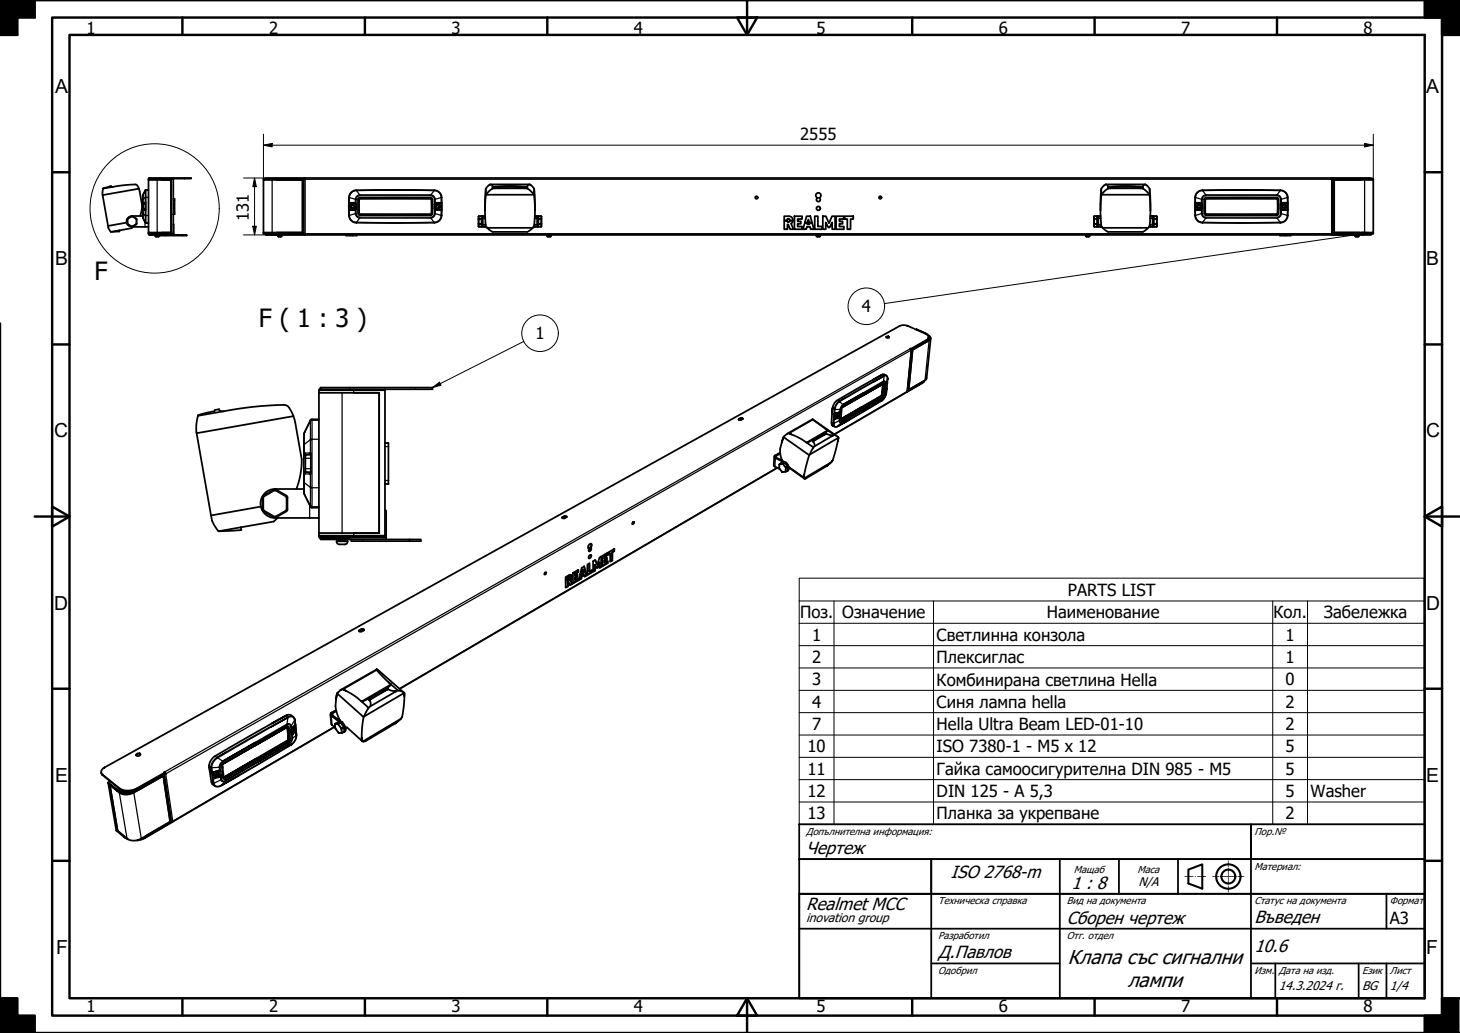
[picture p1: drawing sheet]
<svg xmlns="http://www.w3.org/2000/svg" width="420mm" height="297mm" viewBox="0 0 420 297" stroke-linecap="round" stroke-linejoin="round" font-family="sans-serif">
<defs><g id="words">
<g font-size="7.2">
<text x="27.2" y="80.4">F</text>
<text x="74.5" y="94.1">F ( 1 : 3 )</text>
</g>
<g font-size="5.8">
<text x="307.3" y="277.2">Клапа със сигнални</text>
<text x="324.5" y="283.8">лампи</text>
</g>
<g font-size="5.6">
<text x="15.9" y="26.8">A</text>
<text x="410.4" y="26.8">A</text>
<text x="15.9" y="76.3">B</text>
<text x="410.4" y="76.3">B</text>
<text x="15.6" y="125.8">C</text>
<text x="410.4" y="125.8">C</text>
<text x="15.6" y="175.3">D</text>
<text x="410.4" y="175.3">D</text>
<text x="15.9" y="224.8">E</text>
<text x="410.4" y="224.8">E</text>
<text x="16.2" y="274.3">F</text>
<text x="410.4" y="274.3">F</text>
</g>
<g font-size="5.1">
<text x="232" y="245.5">Чертеж</text>
<text x="273.6" y="252.6">ISO 2768-m</text>
<text x="308.3" y="255.6">1 : 8</text>
<text x="232" y="261.7">Realmet MCC</text>
<text x="307" y="265.7">Сборен чертеж</text>
<text x="361" y="265.5">Въведен</text>
<text x="270" y="275.5">Д.Павлов</text>
<text x="361" y="273.8">10.6</text>
</g>
<g font-size="4.8">
<text x="24.9" y="9.6">1</text>
<text x="77.4" y="9.6">2</text>
<text x="129.9" y="9.6">3</text>
<text x="182.4" y="9.6">4</text>
<text x="234.9" y="9.6">5</text>
<text x="287.4" y="9.6">6</text>
<text x="339.9" y="9.6">7</text>
<text x="392.4" y="9.6">8</text>
<text x="230.3" y="40.1">2555</text>
<text x="71.6" y="63.5" transform="rotate(-90 71.6 63.5)">131</text>
<text x="248" y="89.8">4</text>
<text x="154.1" y="97.6">1</text>
<text x="307.3" y="171.3">PARTS LIST</text>
<text x="230.2" y="177.8">Поз.</text>
<text x="242.4" y="177.8">Означение</text>
<text x="301.2" y="177.8">Наименование</text>
<text x="366.5" y="177.8">Кол.</text>
<text x="381.1" y="177.8">Забележка</text>
<text x="233.7" y="184.2">1</text>
<text x="269.5" y="184.2">Светлинна конзола</text>
<text x="370" y="184.2">1</text>
<text x="233.7" y="190.7">2</text>
<text x="269.5" y="190.6">Плексиглас</text>
<text x="370" y="190.6">1</text>
<text x="233.7" y="197.1">3</text>
<text x="269.5" y="197.1">Комбинирана светлина Hella</text>
<text x="370" y="197.1">0</text>
<text x="233.7" y="203.5">4</text>
<text x="269.5" y="203.5">Синя лампа hella</text>
<text x="370" y="203.5">2</text>
<text x="233.7" y="209.9">7</text>
<text x="269.5" y="210">Hella Ultra Beam LED-01-10</text>
<text x="370" y="209.9">2</text>
<text x="232.4" y="216.4">10</text>
<text x="269.5" y="216.4">ISO 7380-1 - M5 x 12</text>
<text x="370" y="216.3">5</text>
<text x="232.4" y="222.7">11</text>
<text x="269.5" y="222.9">Гайка самоосигурителна DIN 985 - M5</text>
<text x="370" y="222.7">5</text>
<text x="232.4" y="229.2">12</text>
<text x="269.5" y="229.2">DIN 125 - A 5,3</text>
<text x="370" y="229.2">5</text>
<text x="377.2" y="229.2">Washer</text>
<text x="232.4" y="235.6">13</text>
<text x="269.5" y="235.6">Планка за укрепване</text>
<text x="370" y="235.6">2</text>
<text x="400" y="265.6">A3</text>
<text x="24.9" y="290.9">1</text>
<text x="77.4" y="291">2</text>
<text x="129.9" y="291">3</text>
<text x="182.4" y="290.9">4</text>
<text x="234.9" y="290.9">5</text>
<text x="287.4" y="291">6</text>
<text x="339.9" y="290.9">7</text>
<text x="392.4" y="291">8</text>
</g>
<g font-size="3.6">
<text x="327.6" y="254.6">N/A</text>
<text x="232" y="265.2">inovation group</text>
<text x="368" y="284.6">14.3.2024 г.</text>
<text x="392" y="284.6">BG</text>
<text x="400" y="284.7">1/4</text>
</g>
<g font-size="2.9">
<text x="232" y="240.1">Допълнителна информация:</text>
<text x="361" y="240.1">Пор.№</text>
<text x="309" y="251.1">Мащаб</text>
<text x="327.3" y="251">Маса</text>
<text x="361" y="250">Материал:</text>
<text x="270" y="260">Техническа справка</text>
<text x="307" y="260">Вид на документа</text>
<text x="361" y="260.1">Статус на документа</text>
<text x="400" y="260.1">Формат</text>
<text x="270" y="270.1">Разработил</text>
<text x="307" y="270.1">Отг. отдел</text>
<text x="270" y="280.1">Одобрил</text>
<text x="361" y="280">Изм.</text>
<text x="368" y="280">Дата на изд.</text>
<text x="392" y="280">Език</text>
<text x="400" y="280">Лист</text>
</g>
</g></defs>
<!-- layer: Visible (ISO) -->
<g fill="none" stroke="#000" stroke-width=".51">
<path d="M29.5 56.1l1.6 8.9M29.7 54.2l-.2 1.9 10.5-1.8M32.4 53.7l-.4-.2-2.3 .7M32.4 53.7l4.9-.6h1.7l.4 .1 .7 1.4 .8 4.3-.2 1.6-.4 1.6M32.4 53.7l-2.7 .5M41.2 56l-.1 5.4a3.3 3.3 0 0 0 .7 2.6l.2 .1M41.4 58.4h.5M41.8 54.7l-.6 1.3M41.9 58.2v2.1M42 54.6h.7M42 54.6l-.2 .1M42.7 51.7h6.5v15.2h-6.5z"/>
<path d="M42.9 51.2l-.1 .2M42.9 51.4v-.2h12.1v.2h-12.1l-.2 .3M46.5 51.7h2.7v15.2h-2.7M49.9 51.4v15.8l-7.2-.1M49.9 57.2h.3v4.4h-.3M75.8 51.7h11.3v15.2h-11.3zM75.9 51.4l-.1 .3M75.9 51.4l11.5 .1M76.5 51.4v-.2h11.2l-.3 .2M79.6 51.7h7.5v15.2h-7.5M87.4 51.5v15.7M87.7 51.2h306.9v.2"/>
<path d="M87.7 51.4h.1M87.8 51.2v.3h-.4M100.4 58.2v2.3l1.8-.3 .2-.3-.1-1.3-1.9-.4M100.4 56.8a17.6 17.6 0 0 0 .1 5.8l.9 1.1 1.1 .3h22.4a2.13 2.13 0 0 0 2.2-2.1v-5.1M100.4 56.8a2.13 2.13 0 0 1 2.2-2.1h22.3a2.15 2.15 0 0 1 2.2 2.1M100.4 56.8h.1M103.2 57l20.9-.1 .4 .3v4.3l-.4 .4h-20.7l-.4-.5zM103.4 57.2h20.6l.1 4.3-20.6 .1zM127.1 58.2v2.3l-1.9-.3v-1.7l1.9-.3M127.1 56.8h.1M139.8 54.3l.1 1.7M139.8 56.1a30.8 30.8 0 0 0 .2 9.1l.2 .3"/>
<path d="M139.9 56h13.7M141.1 53.1a.62 .62 0 0 1 .7 .6M141.1 53.1h-.2a2.22 2.22 0 0 0-1.2 1.9l-.1 5.5M141.1 53.1h11.4M141.8 54.2l-1.9 1.8M141.8 53.7a53 53 0 0 1 10 0M141.8 53.7v.5M142.4 54.2h8.7M142.4 54.2h-.6M143.6 53.7l-1.2 .5M143.6 53.7h6.4M150 53.7l1.1 .5"/>
<path d="M151.1 54.2h.7M151.8 54.2l1.8 1.8M151.8 53.7v.5M152.5 53.1a.62 .62 0 0 0-.7 .6M152.5 53.1h.1a2.35 2.35 0 0 1 1.2 1.9l.1 5.5M153.7 56.1a30.8 30.8 0 0 1-.2 9.1l-.2 .3M153.7 54.3l-.1 1.7M235 55.6a.75 .75 0 0 1 1.2 .2 .75 .75 0 0 1-.5 1.1 .56 .56 0 0 1 .3 .9 .56 .56 0 0 1-.9 0 .56 .56 0 0 1 .2-.9l-.5-.6zM316.9 54.3l.1 1.7M316.9 56.1a30.8 30.8 0 0 0 .2 9.1l.2 .3M317 56h13.8M318.2 53.1a.62 .62 0 0 1 .7 .6"/>
<path d="M318.2 53.1h-.2a2.35 2.35 0 0 0-1.1 1.9l-.2 5.5M318.2 53.1h11.4M318.9 54.2l-1.9 1.8M318.9 53.7a53 53 0 0 1 10 0M318.9 53.7v.5M319.5 54.2h8.7M319.5 54.2h-.6M320.7 53.7l-1.2 .5M320.7 53.7h6.4M327.1 53.7l1.1 .5M328.2 54.2h.7M328.9 54.2l1.9 1.8"/>
<path d="M328.9 53.7v.5M329.6 53.1a.62 .62 0 0 0-.7 .6M329.6 53.1h.2a2.22 2.22 0 0 1 1.1 1.9l.2 5.5M330.8 56.1a30.8 30.8 0 0 1-.2 9.1l-.2 .3M330.8 54.3v1.7M343.9 58.2v2.3l1.8-.3 .2-.3-.1-1.3-1.9-.4M343.9 56.8a17.6 17.6 0 0 0 .1 5.8l.9 1.1 1.1 .3h22.4a2.13 2.13 0 0 0 2.2-2.1v-5.1M343.9 56.8a2.13 2.13 0 0 1 2.2-2.1h22.3a2.15 2.15 0 0 1 2.2 2.1M343.9 56.8h.1M346.7 57l20.9-.1 .4 .3v4.3l-.4 .4h-20.7l-.4-.5zM346.9 57.2h20.6l.1 4.3-20.6 .1zM370.6 58.2v2.3l-1.9-.3v-1.7l1.9-.3"/>
<path d="M370.6 56.8h.1M383.2 51.4h.1M383.2 51.2v.3h.4M383.3 51.2l.3 .2M383.6 51.4v15.8h11.5l.1-.3M383.6 51.4h11.5l.1 .3M383.9 51.7h11.3v15.2h-11.3zM391.4 51.7h-7.5v15.2h7.5M34.3 66.3l-2.4 .4M36.4 64l-5.3 1 .2 .7a1.34 1.34 0 0 0 1.9 .9h1.2l-.1-.3M36.8 62.8l1.2-.6 1.2 .6 .1 1.6-1.3 .8-1.2-.7zM38 62.1a1.56 1.56 0 0 0-1.6 1.6 1.56 1.56 0 0 0 1.6 1.5h4.7"/>
<path d="M38 62.1h3.1M38.3 65.2l-.5 .4-3.5 .7M41.4 60.3h.5M41.9 60.3v.2M42 64.1h.7M42.7 67.1l.2 .4M42.7 66.9v.2M42.9 67.2l.2 .2M44.6 67.2v.2M44.6 67.7h1.2M44.6 67.7v.1M44.7 67.8l.2 .3 .8-.1 .1-.2"/>
<path d="M44.9 67.5v.2M45.6 67.5v.2M45.8 67.7v.1M45.9 67.2v.2M46.2 67.5v.2h7.5v-.2h-10.8v-.1h7.1v.1M49.8 67.2l-.2 .2M49.9 64.4v3M75.8 66.9l.1 .3M75.9 67.2h11.5M79.9 67.2v.2M79.9 67.7h1.2M79.9 67.7v.1"/>
<path d="M79.9 67.8l.3 .3 .7-.1 .2-.2M80.2 67.5l-.1 .2M80.8 67.5l.1 .2M81.1 67.7v.1M81.1 67.2v.2M87.4 67.2h.4v.3M87.7 67.5v-.1h-11.2v.1h306.8M87.7 67.4h.1M99.6 67.5v.2h3.1v-.2M137.7 65.1l.9 .1M138.6 62.1h.3v3.1h-.3zM138.6 62.2l-.9 .1v2.8"/>
<path d="M138.9 62.1h.7M138.9 62.7h.7M138.9 64.6h.9M138.9 65.2h1.1M140.2 65.5l1.6 1.2h10l1.5-1.2M140.2 65.5h13.1M153.8 64.6h.8M153.9 62.7h.7M153.9 62.1h.7M154.6 62.1v3.1h-1.1M154.6 62.1h.3v3.1h-.3M154.9 62.2l.9 .1v2.8"/>
<path d="M155.8 65.1l-.9 .1M157.4 67.8l.3 .3 .7-.1 .2-.2M157.4 67.7h1.2M157.4 67.7v.1M157.7 67.5l-.1 .2M158.3 67.5l.1 .2M158.6 67.7v.1M226.9 62.2h-1.2v1.2h.9v-.5l.5 .1 .2 .4h.9l-.4-.9-.8-.3M227.7 64.3l.5-.8h-.9l-.2 .3h-.5v-.3h-.9v2.4h.9v-1.4h.2l.6 1.4h1l-.7-1.6M228.6 62.2h2.2v.8h-1.2v.7h.9v.7h-.9v.7h1.3v.8h-2.3zM231.6 64.1h.8l-.1 .4h.7l-.1-.4h.8l.5 1.8h-.9l-.2-.7h-.9l-.2 .7h-.9zM232.1 62.2h1.1l.5 1.8h-.9l-.2-.9-.1 .9h-.9z"/>
<path d="M234.5 62.2h.9v2.9h1.2v.8h-2.1zM234.9 67.7h1.2M234.9 67.7v.1M234.9 67.8l.2 .2 .7 .1M235.2 67.5l-.1 .2M235.8 67.5l.1 .2M236.1 67.7v.1M236.1 67.8l-.3 .3M236.8 62.2h.9l.8 2 .9-2h.9v3.7h-.8v-1.9l-.7 1.4h-.4l-.8-1.4v1.9h-.8zM240.6 62.2h2.2v.8h-1.2v.7h.9v.7h-.9v.7h1.3v.8h-2.3zM243.1 62.2h2.5v.8h-.8v2.9h-1v-2.9h-.7zM312.4 67.8l.3 .3"/>
<path d="M312.4 67.7h1.2M312.4 67.7v.1M312.7 67.5l-.1 .2M313.3 67.5l.1 .2M313.6 67.8l-.2 .2-.7 .1M313.6 67.7v.1M314.8 65.1l.1 .1M314.9 65.2h.8M314.9 62.2h.8M314.9 62.2l-.1 2.9M315.7 62.1h.4v3.1h-.4zM316.1 62.1h.6"/>
<path d="M316.1 62.7h.7M316.1 64.6h.8M316.1 65.2h1M317.3 65.5l1.6 1.2h10l1.5-1.2M317.3 65.5h13.1M330.9 64.6h.8M331 62.7h.7M331 62.1h.7M331.7 62.1v3.1h-1.1M331.7 62.1h.4v3.1h-.4M332.1 62.2l.8 .1 .1 2.8M332.9 65.1l-.8 .1"/>
<path d="M368.3 67.5v.2h3.2v-.2M383.2 67.4h.1M383.3 67.4h11.3v.1h-11.3zM383.6 67.2h-.4v.3M389.9 67.2v.2M389.9 67.7h1.2M389.9 67.7v.1M389.9 67.8l.3 .3 .8-.1 .1-.2M390.2 67.5l-.1 .2M390.8 67.5l.1 .2M391.1 67.7v.1M391.1 67.2v.2"/>
<path d="M255.1 96.9l.8 .2M255.6 96.7a.36 .36 0 0 0-.4 0 .36 .36 0 0 0-.2 .3l.3 .2a.31 .31 0 0 0 .4 0 .31 .31 0 0 0 .1-.4h-.1M261 93.6l.2 .1-1.2-.2-1.1 .2-228.8 127M261.2 93.7l4.9 2.2M263.7 94.7l-.1 .1M263.8 94.7l2.3 1a1.71 1.71 0 0 1 1.3 1.5v-.1M263.8 94.7h-.1M266.4 96l-.3-.1a1.01 1.01 0 0 1 1 .7 1.01 1.01 0 0 1-.5 1.2l-4.4 2.5M266.7 98.3l-4.1 2.3-1.1 11.5 4-2.4M267.1 97.4l.1-.2-.6 .7-4.4 2.5M267.2 97.1v.1M267.3 96.5l-.2-.1a.77 .77 0 0 1 .7 .7 .77 .77 0 0 1-.4 .8l-4.8 2.7-1.1 11.5 4.7-2.7"/>
<path d="M267.3 96.7a.59 .59 0 0 1 .3 .6 .59 .59 0 0 1-.3 .5l.1-.1M267.4 97.2l-.2 .7-.5 .4 .2-.2M267.8 97.3l-1.1 11.5-.5 .6 .2-.2M57 119.6a12.3 12.3 0 0 0-.4 5l27.9-4.9M64.2 118.3l-1-.2-.1-.4-1.3 .2-.1 .3-3.6 .8-1.1 .3v.3M64.2 118.3a81.7 81.7 0 0 1 18.2-1.7 7.3 7.3 0 0 1 2.6 4.9l1.8 10.6a23.4 23.4 0 0 1-1.5 8.5M64.2 118.3l-7.2 1.3M91.8 113h17.3v40.3h-17.3zM92.1 111.9h32.4v-.5h-32.2v.5M92.1 112l-.3 .1v.9M92.3 111.6l-.4 .5M101.8 113h7.3v40.3h-7.3"/>
<path d="M110.8 111.9v42.4h-18.7M239.5 118.8l.1-1.4-.3 4.1 .2 .9M240.2 118.9h.1M240.1 118.9l-.1 1.7M240.6 119l.1 .1-.1 .4-.1 .1-.2-.1M240.9 118.9l-.2 .7-.4 .3M240.9 118.8a.69 .69 0 0 1 .1 .8 .69 .69 0 0 1-.7 .3l.3-1M241.2 119.6l-.9 .7M241.2 118.7v.8M241.4 118.6l-1.2 .3M241.5 118.6h.1M241.5 118.6v.1"/>
<path d="M242.2 117.5l-.2 3.2v-.8M242.5 117l-.2 .5M248.1 117.5l5.8-3.4-11.7 6.8M248.3 113.8l5.8-3.4-11.7 6.7M251.3 109.2l2.5-1.4-12.9 7.3-.8 1-.5 1.3v-.2M253.7 113.6l-11.7 6.9 5.9-3.4M253.8 115.2l-12.8 7.4 3.3-1.8M253.8 112.8l-.1 .8 .4-3.2-.3 3.2 .1-.8M253.8 113.6l-11.7 7 5.8-3.4M254 107.7l-.2 .1 .5-.2 .8 .4 .3 1v-.2M254.2 113.7l-.3 .4M254.3 110.3l-11.8 6.7 5.9-3.4"/>
<path d="M254.3 110.3l.2 .2M254.4 111.3l.1-.8-.3 3.1M254.7 111.4l-.1 1M254.7 111.2v.2M254.8 111v.1M254.9 110.9l-.1 .1zM254.9 110.8l-.2 .8v-.1M255 110.7l.1 .6-.4 .5M255.2 111.8l-.6 .2M255.2 111.8l-.1 1.2a3.4 3.4 0 0 1-1.3 2.2l.1-.1M255.3 110.2l-.1 1.6M255.4 110.1l-.5 .7"/>
<path d="M255.4 109v1.1M255.4 109h.1M261 112.7l-.1 .1M261 112.7h.1M261.1 112.4l.1 .1M261.3 112.4h.1M261.2 112.5l4.3-2.5-4.4 2.6M262 100.3l.1 .1M262 100.2v.1M262.1 100.3l.1 .4M262.2 100.4l.1 .2M262.3 100.6l-1.3 12"/>
<path d="M262.3 100.4l.1 .1M262.4 100.5l-1.1 11.9M265.8 109.8l.1-.1-.6 .5-25.2 14.7M266.1 109.4l-.6 .6 .2-.1M56.6 124.6l4.1 23.6M88.3 135.8h1.2M88.3 130.8h1.2M89.3 120.8l-1.8 4.3v16.6l1.8 4M89.5 130.3v5.5M89.5 135.8v.5M91.8 120.6h-2l-.5 .3M110.8 127.4h1v11.8h-1"/>
<path d="M212.6 120.5l.3 .3 .8-.3M213 120.4l-.4 .2M213.1 120.3l.7 .1-.5-.2-.6 .2M222.8 131.3l-.1 2.4 .3 .4h-.2M222.9 131.1l.1-.1a.38 .38 0 0 0-.2 .4 .38 .38 0 0 0 .3 .3l2.7 1.3M223 134.1l1.3 .7M223.4 131.6l2.6 1.3M223.7 134.5l-108.7 63.6M224.2 134.7l.8 1M224.3 133.5l-.1 1.1M224.5 130.1l-1.5 .9M224.5 130.4l-1.3 .8 .1 .3"/>
<path d="M225 127.2l.3-1a7.7 7.7 0 0 0-.3 6.2l-.1-.4M225.4 125.9l-.1 .3 .2-.5 7.4 5.1M225.8 133.1h-.9l-.5 .3M225.9 133.1l.8 1.1M226 133.1l-.2-.1a1.52 1.52 0 0 1 .5 2.6h-.2M226.1 135.6l-1 .1M226.2 133l-.2-.1 .4 .2a1.43 1.43 0 0 1 0 2.4M226.4 124.8l-.9 .9 .2-.2M226.6 135.3l-.5 .3M226.7 134.2l-.1 1.1M227.1 124.7l-.7 .1 .1-.1M227.1 134.3l4.3 3.1"/>
<path d="M227.1 134.5l4.4 3.2M227.7 124.9l-.6-.2a18.1 18.1 0 0 1 5 2.6l2 1.3 .3-.3M232.9 130.9l-1.6 6.4 .1-.9M233.5 126.7l-1.2 .6M233.8 120.6l4.3 3.1-.5-.4M233.8 120.6l-7.3 4.1M233.8 120.6l7 4.8M233.9 128.9l.2-.3-1.2 2.2M234 127l.4 1.3M237 125.1l.8-.4-3.9 2.2 3.9-2.2 1.9 .5h-.2M237.4 124.4l-3.9 2.3 .8-.5M238.1 123.7h.1"/>
<path d="M238.2 123.7l-.8 .7 .3-.1M238.2 123.7l1.9 1.4M239.3 132.9l-7.8 4.7 .3 .1 6-3.6M239.3 132.9l-1.5 1.2 .4-.3M239.5 132.6l.1-.3-.3 .6M239.7 122.4l.5 .3M240 120.6h.1M240.1 125.1l.7 .3 .5 .5-.1-.2M240.1 125.1l-5.7 3.2M240.2 120.4l.1-.1-.2 .2M241 122.6l-.7 .1M241 122.6h.1"/>
<path d="M241.1 126.8l.2-.9-1.7 6.4M241.3 125.9l-8.4 4.9M242 120.7l.2 .2M242 120.6h.1M69.3 151.6l-6.4 1.2M75.1 145.7l-14.4 2.5 .5 1.9 1.7 2.7 6.5-.4-.1-.8M78.8 148.8h.7M79.5 140.8l2.9 1.7 .3 .6-.1 3.8-3.1 1.8M79.5 140.8h-.7l-3 1.7-.3 .6 .1 3.6 3.2 2M79.9 148.9l-1.1 1.1-9.5 1.6M87.5 140.6h-8.4a4.2 4.2 0 0 0-4.1 4.2 4.2 4.2 0 0 0 4.1 4.1h12.7M89.3 145.7l.5 .3h2"/>
<path d="M91.8 154v.1M91.8 153.3v.7M91.8 154.1l.5 .9M91.8 153.9l.3 .4M92.3 154.3l.5 .3M96.8 154.3v.3M96.9 155.7a.79 .79 0 0 0 .8 .8h1.6M96.9 155.7h3.1a.79 .79 0 0 1-.8 .8M97.6 155.1l-.1 .5M99.3 155.1l.1 .5M100.1 154.3v.3M101.1 155.1v.5h20v-.5h-28.8v-.5h18.8v.5"/>
<path d="M110.6 154.3l-.5 .3M110.8 146.8h.3l-.1 7.8M161.8 148.7a.39 .39 0 0 0 .3 .4 .39 .39 0 0 0 .4-.1l.5-.2M161.9 148.7l.6-.3a.36 .36 0 0 1 .4-.1 .36 .36 0 0 1 .2 .4M162.4 148.6l-.5 .3M162.5 148.5l.6 .2M169.3 157.6h.1M170 157.6v-.1a.7 .7 0 0 1-.6 1M170 159.7v-.1a.7 .7 0 0 1-.6 .9M170.1 157.4l-.2 .1a.56 .56 0 0 0 .5-.6 .56 .56 0 0 0-.6-.5 .7 .7 0 0 0-.5 .6 .7 .7 0 0 0 .3 .7l-.1-.1M170.1 156.4v.6l-.3 .4a.51 .51 0 0 1 .3 .7 .51 .51 0 0 1-.7 .3l.2-.7-.1 .1M170.2 159.7v.1a.48 .48 0 0 0-.7-.1 .48 .48 0 0 0-.1 .7 .51 .51 0 0 0 .6 0 .51 .51 0 0 0 .2-.6"/>
<path d="M173.4 159.8l1.5-.9v.7l-.9 .5v.5l.6-.3v.5l-.6 .4v.6l.9-.5v.7l-1.5 .8zM174.8 159.5l.1 .1M174.8 159v.5l-.9 .5M175.1 158.8l1.7-1v.7l-.5 .3-.1 2.4-.6 .4v-2.4l-.5 .3zM175.6 159.2l-.5 .1M176.1 158.7l.2 .1M176.7 158.4l-.6 .3v2.4l-.5 .3M176.7 157.9v.5M176.7 158.4l.1 .1M182.3 150.1l-.3 .6M182.4 150.1a.29 .29 0 0 0-.4 .2 .29 .29 0 0 0 .2 .4l.2-.5M157.1 164.6l-.4 .5"/>
<path d="M157.2 164.6a.3 .3 0 0 0-.5 .2 .3 .3 0 0 0 .3 .4l.2-.5M163.3 166.7l.1 .2M163.3 167.4l.2 .1M163.3 166.1l.1 .1M163.3 166.5h.1M163.3 168.5l.2 .1M163.5 166l-.2 .5-.5 .3M163.6 167.4h-.3v1.1l-.5 .4M163.7 165.9l-.2 .1M163.7 166h.2M163.9 166.4l-.5 .5v-.3l-.6 .4v2l.7-.4v-1.1l.1-.1 .4 .9 .7-.4-.6-1.1M163.9 166.4l.7-.4-.4 .9 .1-.2"/>
<path d="M164.1 166.8l.5 1-.6 .4M164.4 166.3v-.2l-.3 .7M164.4 165.4v.4M164.4 165.8l.2 .1-.7 .4-.2-.3M164.4 165.8l-.5 .3M164.6 165.7v.2a.53 .53 0 0 0-.3-.6 .53 .53 0 0 0-.6 .1l-.9 .6v.9l.6-.4v-.3l.3-.1-.2-.1M164.6 167.8l.1 .1M164.9 164.7l1.6-.9v.7l-1 .5 .1 .6 .6-.4v.5l-.6 .4v.7l.9-.6v.7l-1.6 .9zM165.4 166l.2 .1M165.4 164.9l.1 .1M166.1 165.3v.4l-.7 .3 .2 .8M166.1 165.7h.1"/>
<path d="M166.3 163.9v.5l-.9 .5 .2 .7M166.3 164.4l.2 .1M166.3 166.3v.5l-1.4 .8M166.3 166.8l.2 .1M167 165l.6-.3-.1 .4 .5-.2-.1-.4 .6-.3 .4 1.3-.7 .3-.1-.5-.7 .4-.1 .7-.7 .4zM167.2 166.3l.1 .1M167.3 165.7h.1M167.4 163.3l.7-.4 .4 1.2-.6 .4-.2-.7-.1 .8-.6 .3zM167.4 164.8l.1 .3M167.5 164.5l.1 .1M167.6 163.8l-.1 .7-.4 .3M167.7 163.8h.1"/>
<path d="M168 162.9l.4 1.1M168.1 165.3l-.8 .4-.1 .6-.5 .3M168.4 164l-.5 .3M168.4 164l.1 .1M168.4 164.2l.3 1.2-.5 .3M168.7 165.4l.2 .1M169 162.3l.7-.3v2.3l.8-.4v.6l-1.5 .9zM169.5 162l.2 2.3M170.4 163.9v.5l-1.4 .8M170.4 164.4l.1 .1M170.7 161.4l.6-.4 .6 1.3 .6-2 .7-.4-.1 3.1-.5 .3v-1.6l-.5 1.5-.3 .2-.5-.9v1.6l-.6 .3zM171.1 162.4h.1"/>
<path d="M171.1 164l.2 .1M171.2 162.4l-.1 1.6-.4 .3M171.2 161.1l.7 1.2M171.9 163.1l.2 .1M172.4 161.7l-.7 1.5M172.6 161.7h.1M173 160v2.9l-.4 .3M173 162.9l.1 .1M173.9 160l.1 .6M173.9 161.1l.1 .1M173.9 160l.1 .1M174.5 160.3v.5l-.6 .3 .1 .7"/>
<path d="M174.5 160.8h.1M174.8 161.4v.5l-1.4 .8M174.8 161.9l.1 .1M176.1 161.1l.1 .1M96.9 199.7v.2l.1-.5 7.7 6.7M98 198.4l-1 1 .2-.3M98.7 198.3l-.7 .1 .2-.1M99.5 198.6l-.8-.3a19.2 19.2 0 0 1 5.4 3.4l2 1.8 .5-.4M103.4 181.3a.39 .39 0 0 0 .2 .4 .39 .39 0 0 0 .5-.1l.5-.3M103.5 181.2l.5-.3a.37 .37 0 0 1 .5-.1 .37 .37 0 0 1 .1 .5l.1-.1M104 181.1l-.6 .3M104.1 181l.7 .2"/>
<path d="M108.4 192.5l-10.3 5.8M108.4 192.7l4.1 4.1-.6-.6M108.4 192.5v.2M108.5 192.5l7.8 6.7M110.6 198.7l1.1-.6-5.4 3.2 5.4-3.2 1 .5 1.3 .2h-.4M111.3 197.8l-5.4 3.2 1.1-.7M112.5 196.8h.1M112.5 196.8l-1.2 1 .4-.2M112.5 196.8l2 1.8M114.5 198.6l1.8 .6-.1-.1M114.5 198.6l-7.9 4.5M116.3 199.2l-11.6 6.9"/>
<path d="M116.3 199.2l.1 .1M40.2 216.6l.1 .1a.58 .58 0 0 0-.7-.1 .58 .58 0 0 0-.3 .7 .59 .59 0 0 0 .8 .1 .59 .59 0 0 0 .2-.7M40.4 217a.78 .78 0 0 0-1.2 .2l.1-.1M64.1 219.8l-.1 .2M64.2 219.6l-.4 .6M73.4 214.4l9.2-5.3-18.5 10.7M74.1 218.6l9.1-5.3-18.4 10.7M78.3 208l4-2.2a266.4 266.4 0 0 0-21.2 12.3l-.8 1.3-.1 .9v-.3M82.5 205.7l-.2 .1a1.72 1.72 0 0 1 2.5 1.2v-.3M82.6 209.1l.1 .1M82.6 209.1l.4 3.5-.1-.9M82.6 209.1h.1"/>
<path d="M82.7 209.2l.4 3.5-.1-.9M82.7 209l-18.5 10.6 9.4-5.4M82.8 208.9l.4 .3M83 212.9l-18.4 10.7 9.3-5.4M83 212.6l-18.5 10.9 9.3-5.4M83.1 212.7l-.1 .2M83.3 210l-.1-.8 .3 3.4M83.5 212.7l-.3 .6M83.7 214.2l-20 11.7 5-2.9M83.8 210.1l.1 1M83.8 209.8v.2M83.9 209.6v.1"/>
<path d="M84.2 209.2a.5 .5 0 0 1 .1 .6 .5 .5 0 0 1-.5 .2h.1M84.4 209a.81 .81 0 0 1 .3 1 .81 .81 0 0 1-.9 .5h.2M84.6 209a1.08 1.08 0 0 1-.8 1.4l.2-.1M84.8 207l.5 4.4-.1-1.1M84.8 207h.1M85 208.3l-1.1 1.3 .1-.1M85 208.2l.2 2M85 208.2v.1M85 210.1l-1.1 .7M85.1 210.1h.1M85.3 211.4a3.4 3.4 0 0 1-1.6 2.8l.2-.1M85.3 211.4h.1"/>
<path d="M95.1 205.5l.2 2.6 .3 .4-.2-.1M95.3 205l.2-.1a.57 .57 0 0 0-.2 1l2.7 1.8M95.6 208.5l.9 .7M95.7 205.7l2.6 1.8M96.3 209l-46.6 27.3M96.4 208.1l.1 1.3M96.5 209.5l.9 1.2M96.7 204.2l-1.2 .7M96.7 201l.2-1.1a9.6 9.6 0 0 0 .9 7.3l-.2-.5M96.8 204.5l-1.2 .7v.4M97.1 207.7l-.6 .4M97.2 207.7l.8 .1"/>
<path d="M97.2 207.7h-.1M97.6 206.8l-.2 .1M98.1 207.9l.9 1.2M98.2 207.9l-.2-.2 .7 .9a1.41 1.41 0 0 1 .1 2h-.1M98.5 207.7l-.2-.2 .8 1.1a1.24 1.24 0 0 1-.1 1.9M98.6 207.6l-.2 .1M99 209.2l.1 1.1a1.51 1.51 0 0 1-1.6 .5v-.1M99.8 209.1l4.6 4.1-.2-.1M99.9 209.2l-.4 .2M104.6 206.2l-.4 3-.1 3.8v-.9M105.9 203.8l.2-.3-1.4 2.6M105.9 201l-1.7 .7"/>
<path d="M106.4 201.4l-.1-.1 .3 .6v1.2M113.6 208.1l-8.3 4.9-.8 .2M115.4 206.7l-1.8 1.4 .5-.3M115.4 206.7l-11 6.5M115.6 206.4l.1-.3-.3 .6M116.4 200.2v-.9l-.2 3.8-.5 3M29.1 222.1l.4 .8-.1-.1M29.5 222.9l4.8 3.9M29.8 220.9l.3-.2a1.2 1.2 0 0 0-.6 2l4.8 3.9M31.1 225.1l2.4 13.7 2.3 1.9M31.7 224.7l-.6 .4M33.5 227.2l-1.9-1.5 2.2 13.2 1.9 1.5"/>
<path d="M33.8 227.4l-.3-.2a6.1 6.1 0 0 0 6.2 0l7.3-4.1 2 13.2-7.2 4.1M34.6 226.8l-.3-.2a5 5 0 0 0 5.2 0l7.9-4.4v-.2v.3l-7.9 4.5a5.1 5.1 0 0 1-5.2 0l.3 .2M38.2 228.1l.3-.2a3.9 3.9 0 0 1-4.2 0l-2.7-2.2 2.2 13.2 2.8 2.2M38.2 227.8a3.7 3.7 0 0 1-3.6 0l.3 .2M38.5 227.9l8.5-4.8 2 13.2-8.3 4.8a3.8 3.8 0 0 1-4.1 0l.2 .2M47.2 222.4v.1M47.2 222.4h.3M47.3 222.5l2.1 13.8M47.4 222l.2 .4M47.5 222.2l.2 .3M47.6 222.6h-.3M49.4 236.4h.1"/>
<path d="M49.4 236.4l-7.5 4.3-1.8 .7 .5-.1M49.4 236.2l.1 .2-8.1 4.7-2.1 .5h.4M49.6 236.3l.1-.2-7.9 4.7-1.3 .5 .4-.1M60.4 221.8l-.2-1.5 .6 4.5 .5 .8-.2-.2M61 222l.3 1.9M61.3 225.6l.5 .4M61.5 223.7l.2-.1-.4 .2M61.6 222.4v.2a.4 .4 0 0 1 .2-.6 .4 .4 0 0 1 .5 .3 .41 .41 0 0 1-.2 .4 .41 .41 0 0 1-.5-.1M61.8 222.1l-.2 .2M61.9 222l-.2 .2M62.6 221.7a.88 .88 0 0 1 0 1.1 .88 .88 0 0 1-1.1 .3l-.1-.5 .5-.7-.1 .1M62.6 221.9v-.2a1.03 1.03 0 0 1-1.1 1.4"/>
<path d="M62.8 221.6l-1.8 .5M62.9 221.6l.1 .9M62.9 221.6h-.1h.3M63 222.6l-.3 .4-1 .6M63.2 221.7h.1M63.7 225.9a1.74 1.74 0 0 1-1.9 .1l.1 .1M63.8 220.3l.5 3.5-.1-.9M64.1 220.9l-.1-.9 .4 3.5M64.3 223.8l.4 .2M64.5 223.5h.1M64.4 223.5l.2 .1M36 240.9l-.2-.2 .8 .5"/>
<circle cx="101.5" cy="59.4" r=".41"/>
<circle cx="101.5" cy="59.4" r=".75"/>
<circle cx="126" cy="59.4" r=".75"/>
<circle cx="126" cy="59.4" r=".41"/>
<circle cx="217.7" cy="56.8" r=".37"/>
<circle cx="235.5" cy="59.9" r=".56"/>
<circle cx="253.3" cy="56.8" r=".37"/>
<circle cx="345" cy="59.4" r=".41"/>
<circle cx="345" cy="59.4" r=".75"/>
<circle cx="369.5" cy="59.4" r=".75"/>
<circle cx="369.5" cy="59.4" r=".41"/>
</g>
<!-- layer: Visible Narrow (ISO) -->
<g fill="none" stroke="#000" stroke-width=".36">
<path d="M41.1 59.9l.2 .2M41.1 56.3l.1-.3-.1 1.3M41.1 58.3l.2 .3zM41.1 57.3l.2 1.2M41.1 57.3h.1M41.3 58.2h.4M41.3 58.6v.2h-.2M41.7 58.2l.2 .2M41.7 58.2h.2M41.8 56.8l.1 1.6M41.8 56.8h.2v5.1l-.9-.5M41.8 54.8l-.6 1.2"/>
<path d="M41.8 56.8l-.7 .5M41.8 54.7l.2 2.1h-.2zM41.9 58.8h-.6v1.1h.6M42 54.6l-.2 .1M42 54.7h.7M42 56.8h.1M42 56.8h.7M42.7 51.5h7.2M45.2 51.7v15.2M46 51.2v.2M46.5 51.4v.3M49.9 57.2h.3"/>
<path d="M49.9 57.5h.3M53.1 51.2v.2M75.8 51.5h11.6M78.3 51.7v15.2M79.6 51.2v.5M87.8 51.5h295.4v15.7h-295.4zM100.4 58.2h1.5M100.5 56.8v1.6M100.5 56.8h.1M100.5 56.8l1.8 .5M100.9 58.2v.2M101.9 58.2l.1 .2"/>
<path d="M101.9 58.2l.3 .3M102.3 57.3l-.1 1 .3 .2M102.3 57.3h.2M102.4 59.9h.2M102.4 58.8h.2M102.5 58.5l.1 .3M102.5 58.5l-.2 .1M102.5 57.3a1.05 1.05 0 0 1 1-1h20.5a1.09 1.09 0 0 1 1 1M102.5 57.3v1.2M102.5 54.8a2.21 2.21 0 0 0-2 2M102.5 54.7v.1M102.5 54.8l1 1.2v.3"/>
<path d="M102.6 59.9l-.1 .3M102.6 58.8v1.1M102.6 54.7h22.3M103 57.3h.4M103.5 56.9v.3M124 56h-20.5a1.44 1.44 0 0 0-1.2 1.3M124 56a1.39 1.39 0 0 1 1.2 1.3l1.8-.5M124 56v.3M124 56.9v.3M124.5 57.3h-.4M124.9 59.9l.2 .3M124.9 59.9h.2"/>
<path d="M124.9 58.8h.2M124.9 58.8v1.1M125 54.7a2.35 2.35 0 0 1 2 2.1M125 54.8l-1 1.2M125 57.3h.2l.1 1 .3-.1-.1 .2M125 57.3l.1 1.2M125.1 58.5l.2-.2v.2M125.1 58.5l.1 .1M125.1 58.5l-.2 .3M125.6 58.2h1.5M126.7 58.2l-.1 .2M127 56.8v1.6"/>
<path d="M127 56.8h.1M127.1 56.8h-.1M141.1 53.1h11.4M141.8 53.7h.3M151.4 53.7h.4M318.2 53.1h11.4M318.9 53.7h.3M328.5 53.7h.4M343.9 58.2h1.5M344 56.8v1.6M344 56.8h.1M344 56.8l1.8 .5"/>
<path d="M344.3 58.2l.1 .2M345.4 58.2l.1 .2M345.4 58.2l.3 .3M345.8 57.3l-.1 1 .3 .2M345.8 57.3h.2M345.9 59.9h.2M345.9 58.8h.2M346 58.5l.1 .3M346 58.5l-.2 .1M346 57.3a1.05 1.05 0 0 1 1-1h20.5a1.09 1.09 0 0 1 1 1M346 57.3v1.2M346 54.8a2.21 2.21 0 0 0-2 2"/>
<path d="M346 54.7v.1M346 54.8l1 1.2v.3M346.1 58.8v1.1M346.1 59.9l-.1 .3M346.1 54.7h22.3M346.5 57.3h.4M347 56.9v.3M367.5 56h-20.5a1.44 1.44 0 0 0-1.2 1.3M367.5 56a1.39 1.39 0 0 1 1.2 1.3l1.8-.5M367.5 56v.3M367.5 56.9v.3M368 57.3h-.4"/>
<path d="M368.4 59.9l.2 .3M368.4 58.8v1.1M368.4 59.9h.2M368.4 58.8h.2M368.5 54.7a2.35 2.35 0 0 1 2 2.1M368.5 54.8l-1 1.2M368.5 57.3h.2l.1 1 .3-.1-.1 .2M368.5 57.3l.1 1.2M368.6 58.5l.2-.2v.2M368.6 58.5l.1 .1M368.6 58.5l-.2 .3M369.1 58.2h1.5"/>
<path d="M370.2 58.2l-.1 .2M370.5 56.8v1.6M370.5 56.8h.1M370.6 56.8h-.1M383.6 51.5h11.6M391.4 51.2v.5M392.7 51.7v15.2M36.6 63h.2M36.8 63l-.2 1.3M36.8 64.3v.1M36.8 64.4l1.1 .8M36.8 64.4v.1"/>
<path d="M36.8 63v.1M37.9 62.2v.1M37.9 65.1h.1M37.9 62.3h.1M37.9 62.3l-1.1 .5M38.1 65.1v.1M38.1 62.2l1.1 .7M39.1 63l.1 .1M39.2 64.3l-.1 .1M39.2 64.5l-1.1 .6M39.2 63h.1M39.2 64.3h.1"/>
<path d="M39.2 62.8v.1M39.2 63v1.3M41.1 61.4h.1M41.1 61.4l.1 1.3-.1-.3M41.2 62.7l.6 1.2M41.3 60.5h.6M41.3 60.2l-.2 .1v1.1M41.7 63.9v1.3M41.8 62h.2v2l-.2-.1zM41.8 64l.2 .1M41.9 60.3l-.2 .2M41.9 60.4l-.1 1.6"/>
<path d="M42 64h.7M42 61.9l.7 .1M44.6 67.8h1.2M44.9 67.7h.7M46 67.4v.1M46.5 66.9v.2h-3.8M47.5 67.5v.2M49.9 67.1l-3.4 .1M49.9 67.2h.1M49.9 61.2h.3M49.9 61.6h.3M52.5 67.5v.2"/>
<path d="M75.8 67.1h11.6M79.6 66.9v.3M79.6 67.4v.1M79.9 67.8h1.2M80.2 67.7h.6M100.4 61.9h.1M100.4 62h.1M100.4 60.5h1.5M100.5 60.4v1.5M100.5 62a2.29 2.29 0 0 0 2 2M100.5 61.9l1.8-.5a1.44 1.44 0 0 0 1.2 1.3M100.5 61.9v.1"/>
<path d="M100.8 67.5v.2M100.9 60.3v.2M101.5 67.5v.2M102 60.3l-.1 .2 .3-.1 .1 1h.2M102.2 60.2v.2l.3-.1M102.3 60.1l.2 .2M102.5 60.3v1.1M102.5 61.4a1.05 1.05 0 0 0 1 1h20.5a1.09 1.09 0 0 0 1-1M102.6 64h22.3M103.4 61.4h-.4M103.5 62.7h20.5M103.5 62.7l-1 1.2"/>
<path d="M103.5 61.6v.3M103.5 62.4v.3M124 62.7l1 1.2M124 61.6v.3M124 62.4v.3M124.1 61.4h.4M125 63.9v.1M125 61.4h.2M125.1 60.3l.2 .1-.1 1M125.1 60.3l-.1 1.1M125.2 60.1l-.1 .2M125.2 61.4a1.39 1.39 0 0 1-1.2 1.3"/>
<path d="M125.2 61.4l1.8 .5M125.3 60.2l.3 .3M125.5 60.3l.1 .2M125.6 60.5h1.5M126.6 60.3l.1 .2M127 61.9h.1M127 61.9v.1M127 60.4v1.5M127.1 62a2.35 2.35 0 0 1-2.1 1.9M137.7 64.4l.9 .1M137.7 65.1l.1 .1M137.8 62.2l-.1 .1"/>
<path d="M137.8 62.8l-.1 .1M137.8 62.8l-.1 .2M137.8 65.2h.8M137.8 62.8h.8M137.8 62.2h.8M137.8 62.2v.6M138.6 63h-.8l-.1 1.3M138.6 64.3h-.8v.9M139.6 62.1v.6M139.6 64.6v.6M153.9 62.1v.6M153.9 64.6v.6"/>
<path d="M154.9 62.8l.9 .1M154.9 63h.9M154.9 64.3h.9M154.9 65.2h.8M154.9 62.2h.8M155.7 62.2l.1 .1M155.7 62.2v3M155.8 64.4l-.9 .1M155.8 65.1l-.1 .1M157.4 67.8h1.2M157.7 67.7h.6M234.9 67.8h1.2"/>
<path d="M235.2 67.7h.6M312.4 67.8h1.2M312.7 67.7h.6M314.8 64.4l.9 .1M314.8 65.1l.1 .1M314.9 62.2l-.1 .1M314.9 62.8l-.1 .1M314.9 62.8l-.1 .2M314.9 65.2h.8M314.9 62.8h.8M314.9 62.2h.8M314.9 62.2v.6"/>
<path d="M315.7 63h-.8l-.1 1.3M315.7 64.3h-.8v.9M316.7 62.1v.6M316.7 64.6v.6M331.1 62.1v.6M331.1 64.6v.6M332.1 62.8l.9 .1M332.1 63h.9M332.1 64.3h.9M332.1 65.2h.7M332.1 62.2h.7M332.8 62.2l.2 .1"/>
<path d="M332.8 62.2v3M333 64.4l-.9 .1M333 65.1l-.2 .1M343.9 61.9h.1M343.9 62h.1M343.9 60.5h1.5M344 60.4v1.5M344 62a2.29 2.29 0 0 0 2 2M344 61.9l1.8-.5a1.44 1.44 0 0 0 1.2 1.3M344 61.9v.1M344.4 60.3l-.1 .2M345.5 60.3l-.1 .2 .3-.1 .1 1h.2"/>
<path d="M345.7 60.2v.2l.3-.1M345.8 60.1l.2 .2M346 60.3v1.1M346 61.4a1.05 1.05 0 0 0 1 1h20.5a1.09 1.09 0 0 0 1-1M346.1 64h22.3M346.9 61.4h-.4M347 62.7h20.5M347 62.7l-1 1.2M347 61.6v.3M347 62.4v.3M367.5 62.7l1 1.2M367.5 61.6v.3"/>
<path d="M367.5 62.4v.3M367.6 61.4h.4M368.5 63.9v.1M368.5 61.4h.2M368.6 60.3l.2 .1-.1 1M368.6 60.3l-.1 1.1M368.7 60.1l-.1 .2M368.7 61.4a1.39 1.39 0 0 1-1.2 1.3M368.7 61.4l1.8 .5M368.8 60.2l.3 .3M369 60.3l.1 .2M369.1 60.5h1.5"/>
<path d="M369.6 67.5v.2M370.1 60.3l.1 .2M370.2 67.5v.2M370.5 61.9h.1M370.5 61.9v.1M370.5 60.4v1.5M370.6 62a2.35 2.35 0 0 1-2.1 1.9M383.6 67.1h11.6M389.9 67.8h1.2M390.2 67.7h.6M391.4 66.9v.3M391.4 67.4v.1"/>
<path d="M263.7 94.7l2.4 1M266.1 95.7a1.19 1.19 0 0 1 1.1 .8 1.19 1.19 0 0 1-.4 1.3l-.1 .1 .1-.1M266.1 95.7h.1M266.6 97.8l-4.2 2.6M266.7 98v.1M266.7 98.1l-4.3 2.4M266.7 98.1v.2M267.4 97.4v-.2l-.7 .9M267.4 97.9l-1.2 11.5M91.8 112.3h19M98.4 113v40.3M100.6 111.4v.5"/>
<path d="M101.8 111.9v1.1M119.5 111.4v.5M239.6 117.4l.5 .3M240.1 117.7l-.3 4 .1-1M240.1 117.7h.1M240.2 117.7h.1M240.2 118.9h.1M240.2 118.9h-.1M240.3 117.7l1.4 .1-.1 .8M240.3 117.7l-.1 1.2M240.3 117.7h.1M240.5 118.8v.1"/>
<path d="M240.5 118.8l-.3 .1M240.9 120l.3 .1M240.9 115.1l.6 .3M241.2 119.5l.4 .2M241.3 118.7l.3 .2M241.4 118.6h.1M241.4 118.6l-.9 .2M241.5 120h.2M241.5 115.4a3.3 3.3 0 0 0-1.4 2.3v-.2M241.5 115.6l.1-.1a3.4 3.4 0 0 0-1.3 2.2M241.5 115.4l.1 .1M241.5 115.4h.1"/>
<path d="M241.6 119.7l-.1 .1M241.6 118.7v.1M241.6 118.9h.2M241.6 118.9v.8M241.6 115.5l.9 .8M241.6 118.6v.1M241.8 119.8l-.1 .2M241.9 118.7l-.1 1h-.2M241.9 117.7l-.1 .9-.2 .1M241.9 117.7l-.1 .1M242.4 116.7l-.5 1M242.5 116.3l-.8 1.5 .1-.2"/>
<path d="M242.5 116.3v.2M242.5 117l-.1 .1M248 118.1l5.8-3.3-11.7 6.7-1.1 1.1M248.5 113.2l5.8-3.4-11.8 6.8M251.3 109.9l3.1-1.7-12.8 7.3M253.7 113.8l.2 .3M253.7 113.6h.5M253.8 115.2l-12.7 7.4 3.2-1.9M253.8 115.2h.1M253.8 107.8l.6 .2M253.8 114.7l-11.6 6.7 5.9-3.5M254 110.5h.5"/>
<path d="M254.3 109.6l-11.8 6.7 6-3.3M254.3 109.6v.1M254.3 110.3l-.2 .1M254.3 109.8a.35 .35 0 0 1 .4 .1 .35 .35 0 0 1 .1 .4v-.1M254.3 108l-12.8 7.4 1.6-1M254.4 108.1v.1M254.4 108v.1M254.4 108h-.1M254.4 109.6h-.1a.49 .49 0 0 1 .5 .1 .49 .49 0 0 1 .1 .5M254.4 108.2a.67 .67 0 0 1 .9 0 .67 .67 0 0 1 .1 .8v-.1M254.4 108.2l-.1 1.4M254.5 107.9l-.1 .1 .6-.1"/>
<path d="M254.6 113.6v-.2l-.3 .7-.5 .7v.4M254.6 112.6h.1M254.6 112.3h.1M254.6 112.6l-.1 1-.5 .9M254.6 113.4h.1M254.6 112.3l.2 .1M254.6 112.4l.1 .1M254.6 112.4v.1M254.6 112.3v.1M254.7 111.4l-.1 1.1M254.7 112.6h.1M254.7 112.6l-.1 .8"/>
<path d="M254.7 111.2v.2M254.7 111.2h.1M254.8 110.3l-.1 .9M254.8 111v.1M254.8 111h.1M254.9 110.2l-.1 .1M254.9 110.2l-.1 .8M254.9 110.8l-.1 .2zM254.9 111.9l-.3 .4M255 111.9l.1 .1M255.1 113a3.1 3.1 0 0 1-1.3 2.1h.1M255.1 113h.1"/>
<path d="M255.1 113l-.5 .4M255.1 112l-.3 .5M255.2 111.8v.1M255.2 111.9l-.1 1.1M255.2 111.9l-.1 .1M255.2 111.9h.1M255.2 110.3l-.3 .5M255.3 110.2l-.1 .1M255.4 110.1h-.1M255.4 109l-.1 1.1M255.4 109l-.5 1.2M255.4 109h.1"/>
<path d="M262 100.3l-214.6 121.7M265.4 110.1l-.1 .1M265.5 109.9v.1M265.5 109.9l-4.2 2.5M265.5 109.7v.2M266.1 109.4l-.6 .5 .2-.1M87.5 134.8h.4v.6M87.5 138.8h.1M87.5 125.1l.2-.8-.1 3.5M87.6 130.5l.4 .4-.1 .3-.4-.2zM87.6 127.8v2.7l.3-.2 .1 .3 .3 .2-.3 .1M87.6 127.8l1.7-1.4h.5v13.8h-.5l-1.7-1.4"/>
<path d="M87.6 127.8h-.1M87.6 138.8l.1 3.4-.2-.7M87.7 135.9l.3-.3 .3 .2-.3 .1-.1 .4-.3-.3zM87.7 124.3h-.1M87.9 136.3h1.6M87.9 130.3h1.1M87.9 131.2v.6h-.4M88 135.6l-.1-.2-.4 .3 .1 3.1M89 130.3l.5 .5M89 130.3h.5M89.3 126.3l.2 4.3M89.3 121.1l-1.6 3.2"/>
<path d="M89.4 121l.4-.2v5.5h-.5zM89.5 135.8l-.5 .5M89.5 135.9l-.2 4.3M89.5 131.8h-1.6v3h1.6M89.8 120.6v.2l-.5 .3v-.3M89.8 120.8h2M91.8 126.3l-2 .1M110.8 138.2h1M110.8 139.2h1M110.8 127.4h1M110.8 128.4h1M212.7 120.4v.2"/>
<path d="M213.1 120.2l-.1 .2M223.1 131.7l-.1 2.4M223.3 131.1v.4M223.6 134.5l-108.7 63.5M224.3 134.6h.1M224.3 133.6h.1M224.3 134.7h.1M224.3 134.7l.8 .9M224.3 133.6v1M224.4 133.4v.2l.8-.1M224.9 133.1l-.5 .3M225.1 135.6h.1"/>
<path d="M225.1 135.7h.1M225.2 133.4v.1M225.2 133.5h.1M225.2 133.3l-.8 .1M225.3 133.3l.1 .1M225.4 133.4l.6 1M225.4 133.4l.7 .9M225.7 133l-.5 .3M225.9 133.1l-.5 .3M226 135.6h.1M226 135.6l-.9 .1M226 135.5l.1 .1"/>
<path d="M226 135.5h.1M226 132.9l-.2 .1M226 134.4l.1 .1M226.1 134.3l-.1 .1M226.2 134.5l-.2 1M226.2 134.4v.1M226.2 134.5v1l.4-.3M226.6 134l-.5 .3M226.7 134.2l-.5 .3M234 120.7l-6.9 4M238.1 123.7l-6 3.5M239.3 121.5l.5 .2"/>
<path d="M239.8 121.7h.1M239.8 121.7l.3 .9M239.9 121.8h.1M240 120.6h.1M240 121.9v-.1a.68 .68 0 0 0 .2 .8 .68 .68 0 0 0 .8 0M240 121.7v.1M240.1 120.5v.1M240.1 124.8l20.9-12.2 1.2-11.9-214.5 121.8 2 13.6 46.5-27.1M240.1 120.6l-.1 1.1M241 122.6h.1M241.2 120.1l.1 .2M241.2 120.1l-.9 .2v.2"/>
<path d="M241.3 120.1h.2M241.4 120.3l.2-.1-1.5 .4M241.5 121a.46 .46 0 0 0 .1 .5 .46 .46 0 0 0 .5 0l-.1 .1M241.5 121l-1.5 .7M241.6 120.1l-.1 .9M241.7 121v-.1a.36 .36 0 0 0 .1 .4 .36 .36 0 0 0 .4 .1v.1M241.7 120l-.1 .9M242 120.6l.2 .3M75.5 143.1h.3M75.8 143.1v3.4h-.3M75.8 147.1l.2-.3 3 1.7-.2 .2M75.9 146.5l.1 .3"/>
<path d="M76 142.8l-.1 .3M78.8 140.8l.2 .3-3 1.7-.2-.3M79 148.5h.3M79.3 148.5l.2 .2M79.3 141.1h-.3M79.5 140.8l-.2 .3 2.9 1.7M82.2 142.8l.2 .3M82.4 146.5l-.2 .3M82.4 147.1l-.2-.3-2.9 1.7M82.4 143.1h.3M82.4 142.5l-.2 .3M82.4 146.5h.3"/>
<path d="M82.4 143.1v3.4M87.6 142.2h.1M87.7 142.2l1.6 3.2M89.1 145.3v3.6M89.3 140.2l.5 .1v5.3a.49 .49 0 0 1-.6-.3 .49 .49 0 0 1 .1-.5zM89.3 145.7v-.3l.5 .3v.3M89.8 145.7h2M89.8 140.2l2 .1M96.9 155.7h3.1M97.6 155.5h1.7M100.6 154.6v.5M101.8 153.3v.7h-10"/>
<path d="M104.5 155.1v.5M110.8 154h-9v.3M110.8 154.1h.3M117.8 155.1v.5M161.9 148.7v.1M162.4 148.4v.2M103.5 181.2v.1M104 180.9v.2M108.4 192.7l-9.7 5.6M112.5 196.8l-8.5 4.9M61.9 217.4l.5 .4M62.4 218.1l.2-.1a3.3 3.3 0 0 0-1.6 2.7"/>
<path d="M62.4 217.8a3.4 3.4 0 0 0-1.7 2.9v-.2M62.4 217.8l.2 .1M62.5 217.9h.2M62.7 217.9l1.4 .9M64 219.3l.2-.2a1.64 1.64 0 0 0-.9 1.5M64 220l-.2 .3M64.1 218.8a2.22 2.22 0 0 0-1 1.8v-.2M64.1 218.8v.2M64.2 219.6l-.1 .2M73.5 213.7l9.2-5.2-18.5 10.6M74.1 219.3l9.1-5.3-18.4 10.7-1.1 1.2a1.28 1.28 0 0 1-2.1-.6v.1M77.9 209.2l4.9-2.8-20.1 11.5"/>
<path d="M82.3 205.8l.5 .4M82.6 208.2l-18.5 10.6 9.3-5.3M82.6 208.2l.1 .3-.1-.1M82.7 208.5a.59 .59 0 0 1 .6-.1 .59 .59 0 0 1 .4 .5l-.1-.2M82.7 209v.2h.5M82.8 206.3v.1M82.8 206.2l-20.3 11.6 2.6-1.6M82.8 206.2l.1 .1M82.8 208.1l-.2 .1a.79 .79 0 0 1 1.2 .5M82.8 206.4a1.18 1.18 0 0 1 2 .6v-.1M82.8 206.4l-.2 1.8M82.9 212.8l.3 .5"/>
<path d="M83 206.1l-.2 .1a1.45 1.45 0 0 1 1.5-.1M83 212.6h.5M83.2 213.9l-18.4 10.6 9.3-5.4M83.7 208.9l.1 1M83.7 214.2l-20 11.7 5.1-2.9M83.7 214.2h.1M83.7 210.2l.2 1.1M83.8 209.9l-.1 .2M83.8 209.9h.1M83.7 210.2h.1M83.8 208.7l-.1 .1M83.8 208.7l.1 .9"/>
<path d="M83.9 210.8l.2 .2M83.9 211v.1M83.9 211.1l.1 .2M83.9 209.6l-.1 .1M83.9 209.6h.1M84 211.1l.1 .2M84 211.4v1a1.55 1.55 0 0 1-.8 1.4l.2-.2M84.1 209.4h.1M84.1 211l.2 .2M84.1 211v.1M84.2 212.2l-.1 .1M84.2 212.5v-.3a2.17 2.17 0 0 1-1 1.8l.5 .2"/>
<path d="M84.2 211.3v.9M84.8 208.5l-.9 1.1 .1-.2M84.8 208.6h.1M84.8 210.3l-.7 .7M84.8 207.1l.2 1.2M84.8 207v.1M84.8 207.1l-1 1.6M84.8 210.3l.2 .2M84.8 207h.1M85 210.5l-.7 .7M84.9 208.4h.1M85 208.3l-.2 .2"/>
<path d="M85 208.2v.1M85.2 210.2h.1M85.2 210.2l-.2 .3M85.2 210.2l.1 1.3M85.3 211.5h.1M85.3 211.5l-1.1 .7M85.3 211.5a3.4 3.4 0 0 1-1.6 2.7l.2-.1M85.3 211.4v.1M95.3 205.9l.3 2.6M95.8 205.1v.7M96.4 208.4h.1M96.4 208.4l.1 1"/>
<path d="M96.5 208.1v.2h.7M96.6 209.5h.1M96.6 209.6l.8 1M97.2 207.7l-.7 .4M97.2 208.2v.1M97.2 208.3h.1M97.3 208.1l.1 .1M97.4 208.3l.7 1.2M97.4 210.6v.1M97.4 208.2l.9 1.1 .6-.4M97.5 210.7h.1M97.5 210.7h.7"/>
<path d="M97.9 207.7l-.7 .4h-.7M98.1 207.9l-.7 .3M98.1 209.5h.1M98.2 209.4l-.1 .1M98.2 210.7l.1 .1M98.3 210.7h.1M98.3 210.7h-.1M98.3 209.6v1.1M98.3 209.4l.1 .2M98.3 207.5l-.3 .2M98.4 209.6v1.1l.7-.4M98.4 210.7v.1"/>
<path d="M99 209.2l-.6 .4M29.5 222.7v.2M31.1 225.1l2.3 1.9M31.2 224.9l2.3 1.9M33.4 227a6 6 0 0 0 6.3 0l-.4 .2M33.4 227l.1 .2M33.5 238.8l2.2 1.9M33.5 226.9l-.1 .1M34.3 226.6v.2M34.3 227.9l2.3 13.2-.9-.4 .3 .1M38.5 227.9l2.2 13.2M39.5 226.6v.2"/>
<path d="M39.6 226.9l.1 .1M39.7 227v.2M47.2 222.5l-7.6 4.3a5.9 5.9 0 0 1-6.1 0l.3 .2M47.2 222.4v.1M47.3 222.7l-7.6 4.3M49.4 236.3l-7.5 4.4M60.2 220.3l.5 .4M60.7 220.7l.6 4.5-.1-1.1M60.7 220.7h.2M60.8 220.8h.2M60.8 224.8l.5 .4M61 220.8l2.1-.2 .1 1"/>
<path d="M61 220.8l.1 1.2M61 220.7v.1M61 222h.1M61.1 222v.1M61.3 223.8l.1 .1M61.3 225.2h.2M61.3 225.2l.5 .8-.2-.2M61.4 224h-.1M61.4 224l.2 1.2M61.4 225.3h.2M61.5 221.9h.1M61.5 221.9l-.4 .1"/>
<path d="M61.6 225.2v.1M62.7 223l.3 .2M62.8 221.6l-1.3 .3M63 223.2l.1 .3M63 223.2l-1.3 .4 .1 .2M63 221.5l-.2 .1h.4M63 222.5l.4 .3M63 221.6l.3 .2M63.1 223.2l.3 .1M63.1 221.6h.1M63.2 223.5l.2-.1-2 .6M63.3 221.8h.2"/>
<path d="M63.3 221.8l.1 1M63.3 223.1h.3M63.3 220.6l.1 1h-.2h.1M63.3 220.6h-.1M63.4 221.7h-.2M63.4 222.8v.1M63.5 221.6l.2 1.2h-.2M63.5 223.3l.1-.2-.2 .3 .2 .8M63.6 224.2a.8 .8 0 0 0 1.2 .5l-.2 .1M63.6 224.2l-2 1M63.6 223.1l.1 1.1M63.7 222.9l-.1 .2"/>
<path d="M63.8 224.3v-.2a.63 .63 0 0 0 1 .4v.1M64.4 223.5l-.1 .3M64.5 223.5l.3 .5M35.7 240.4v.3M35.7 240.7h.1M41.8 240.8v.1M41.8 240.4l.1 .3M41.9 240.7h.1M41.9 240.7l-1.5 .6 .4-.1"/>
<circle cx="41.3" cy="60.4" r=".14"/>
</g>
<g fill="#000">
<circle cx="41.8" cy="54.8" r=".18"/>
<circle cx="42" cy="54.7" r=".18"/>
<circle cx="41.8" cy="63.9" r=".18"/>
<circle cx="42" cy="64" r=".18"/>
<circle cx="89.8" cy="120.8" r=".18"/>
<circle cx="89.3" cy="145.4" r=".18"/>
<circle cx="89.8" cy="145.7" r=".18"/>
<circle cx="83.9" cy="211.1" r=".18"/>
</g>
<!-- layer: Visible (ISO) -->
<g fill="#000">
<circle cx="254.6" cy="112.4" r=".25"/>
<circle cx="63.2" cy="221.7" r=".25"/>
</g>
<!-- layer: Hatch (ISO) -->
<g fill="#000">
<path d="M0 0h10v5h-5v5h-5z" fill-rule="evenodd"/>
<path d="M410 0h10v10h-5v-5h-5z" fill-rule="evenodd"/>
<path d="M0 287h5v5h5v5h-10z" fill-rule="evenodd"/>
<path d="M410 292h5v-5h5v10h-10z" fill-rule="evenodd"/>
</g>
<!-- layer: Symbol (ISO) -->
<g fill="none" stroke="#000" stroke-width=".29">
<path d="M391.9 66.7l2.6 .2-2.4 .8zM394.5 66.9l-140 20.4M150.7 98.2l-26.2 13.2M124.5 111.4l2-1.5 .4 .9zM230 172.8v-6.5h179.9v6.5M230 172.8h179.9v6.4M230 172.8v64.2h179.9v-57.8M230 179.2h179.9M240 172.8v64.2M268.6 172.8v64.2M366.3 172.8v64.2M376.3 172.8v64.2"/>
<path d="M230 185.7h179.9M230 192.1h179.9M230 198.5h179.9M230 204.9h179.9M230 211.4h179.9M230 217.8h179.9M230 224.2h179.9M230 230.6h179.9"/>
<circle cx="155.4" cy="95.8" r="5.3"/>
<circle cx="249.3" cy="88.1" r="5.3"/>
</g>
<!-- layer: Detail Boundary (ISO) -->
<circle cx="44.5" cy="59.9" r="18.6" fill="none" stroke="#000" stroke-width=".29"/>
<!-- layer: Border (ISO) -->
<g fill="none" stroke="#000" stroke-width=".7">
<path d="M0 0h10v5h-5v5h-5zM0 0h420M15 5h400v287h-400zM20 10h390v277h-390zM52.5 5v5M105 5v5M157.5 5v5M212.1 5h5.8l-2.9 5zM215 0v10M262.5 5v5M315 5v5M367.5 5v5"/>
<path d="M410 0h10v10h-5v-5h-5zM15 49.5h5M410 49.5h5M0 93v204h420h-10v-5h5v-5h5M15 99h5M410 99h5M10 148.5h10M15 145.7l5 2.8-5 2.9zM410 148.5l5-2.8v5.7zM410 148.5h10M15 198h5M410 198h5"/>
<path d="M15 247.5h5M410 247.5h5M0 287h5v5h5v5h-10zM52.5 287v5M105 287v5M157.5 287v5M215 287l2.9 5h-5.8zM215 287v10M262.5 287v5M315 287v5M367.5 287v5"/>
</g>
<!-- layer: Title (ISO) -->
<g fill="none" stroke="#000" stroke-width=".51">
<path d="M230 237h130v10h-130zM360 237h50v10h-50zM230 247h38v10h-38zM305 247v40M322 247v10M339 247v10M360 247v40M399 257v10M410 257v-10h-142v40M230 267h180M268 277h37M360 277h50"/>
<path d="M367 277v10M391 277v10M399 277v10"/>
</g>
<g fill="none" stroke="#f00" stroke-width=".3">
<path d="M341 252h2.4M344 252h.1M344.6 252h2.4M349 252h1.8M351.2 252h.1M351.7 252h3.6M353.5 247.5v1.8M353.5 249.8h.1M353.5 250.3v3.5M353.5 254.3h.1M353.5 254.8v1.7M355.7 252h.1"/>
<path d="M356.2 252h1.8"/>
</g>
<g fill="none" stroke="#000" stroke-width=".59">
<path d="M230 257h180v30h-180zM342 250l4-1.5v7l-4-1.5z"/>
<circle cx="353.5" cy="252" r="3.5"/>
<circle cx="353.5" cy="252" r="2"/>
</g>
<!-- layer: Dimension (ISO) -->
<path d="M75.8 38.6v13.1M395.2 38.6v13.1M70.1 51.2h6.4M73.3 51.2l.5 2.5h-1.1zM73.3 51.2v16.3M75.8 41.7l2.5-.5v1zM75.8 41.7h319.4M392.7 41.2l2.5 .5-2.5 .5zM70.1 67.5h17.7M72.7 65.1h1.1l-.5 2.4z" fill="none" stroke="#000" stroke-width=".29"/>
<path d="M73.3 51.2l.5 2.5h-1.1zM75.8 41.7l2.5-.5v1zM392.7 41.2l2.5 .5-2.5 .5zM72.7 65.1h1.1l-.5 2.4z" fill="#000"/>
<!-- layer: Symbol (ISO) -->
<path d="M391.9 66.7l2.6 .2-2.4 .8zM124.5 111.4l2-1.5 .4 .9z" fill="#000"/>
<use href="#words"/>
</svg>
